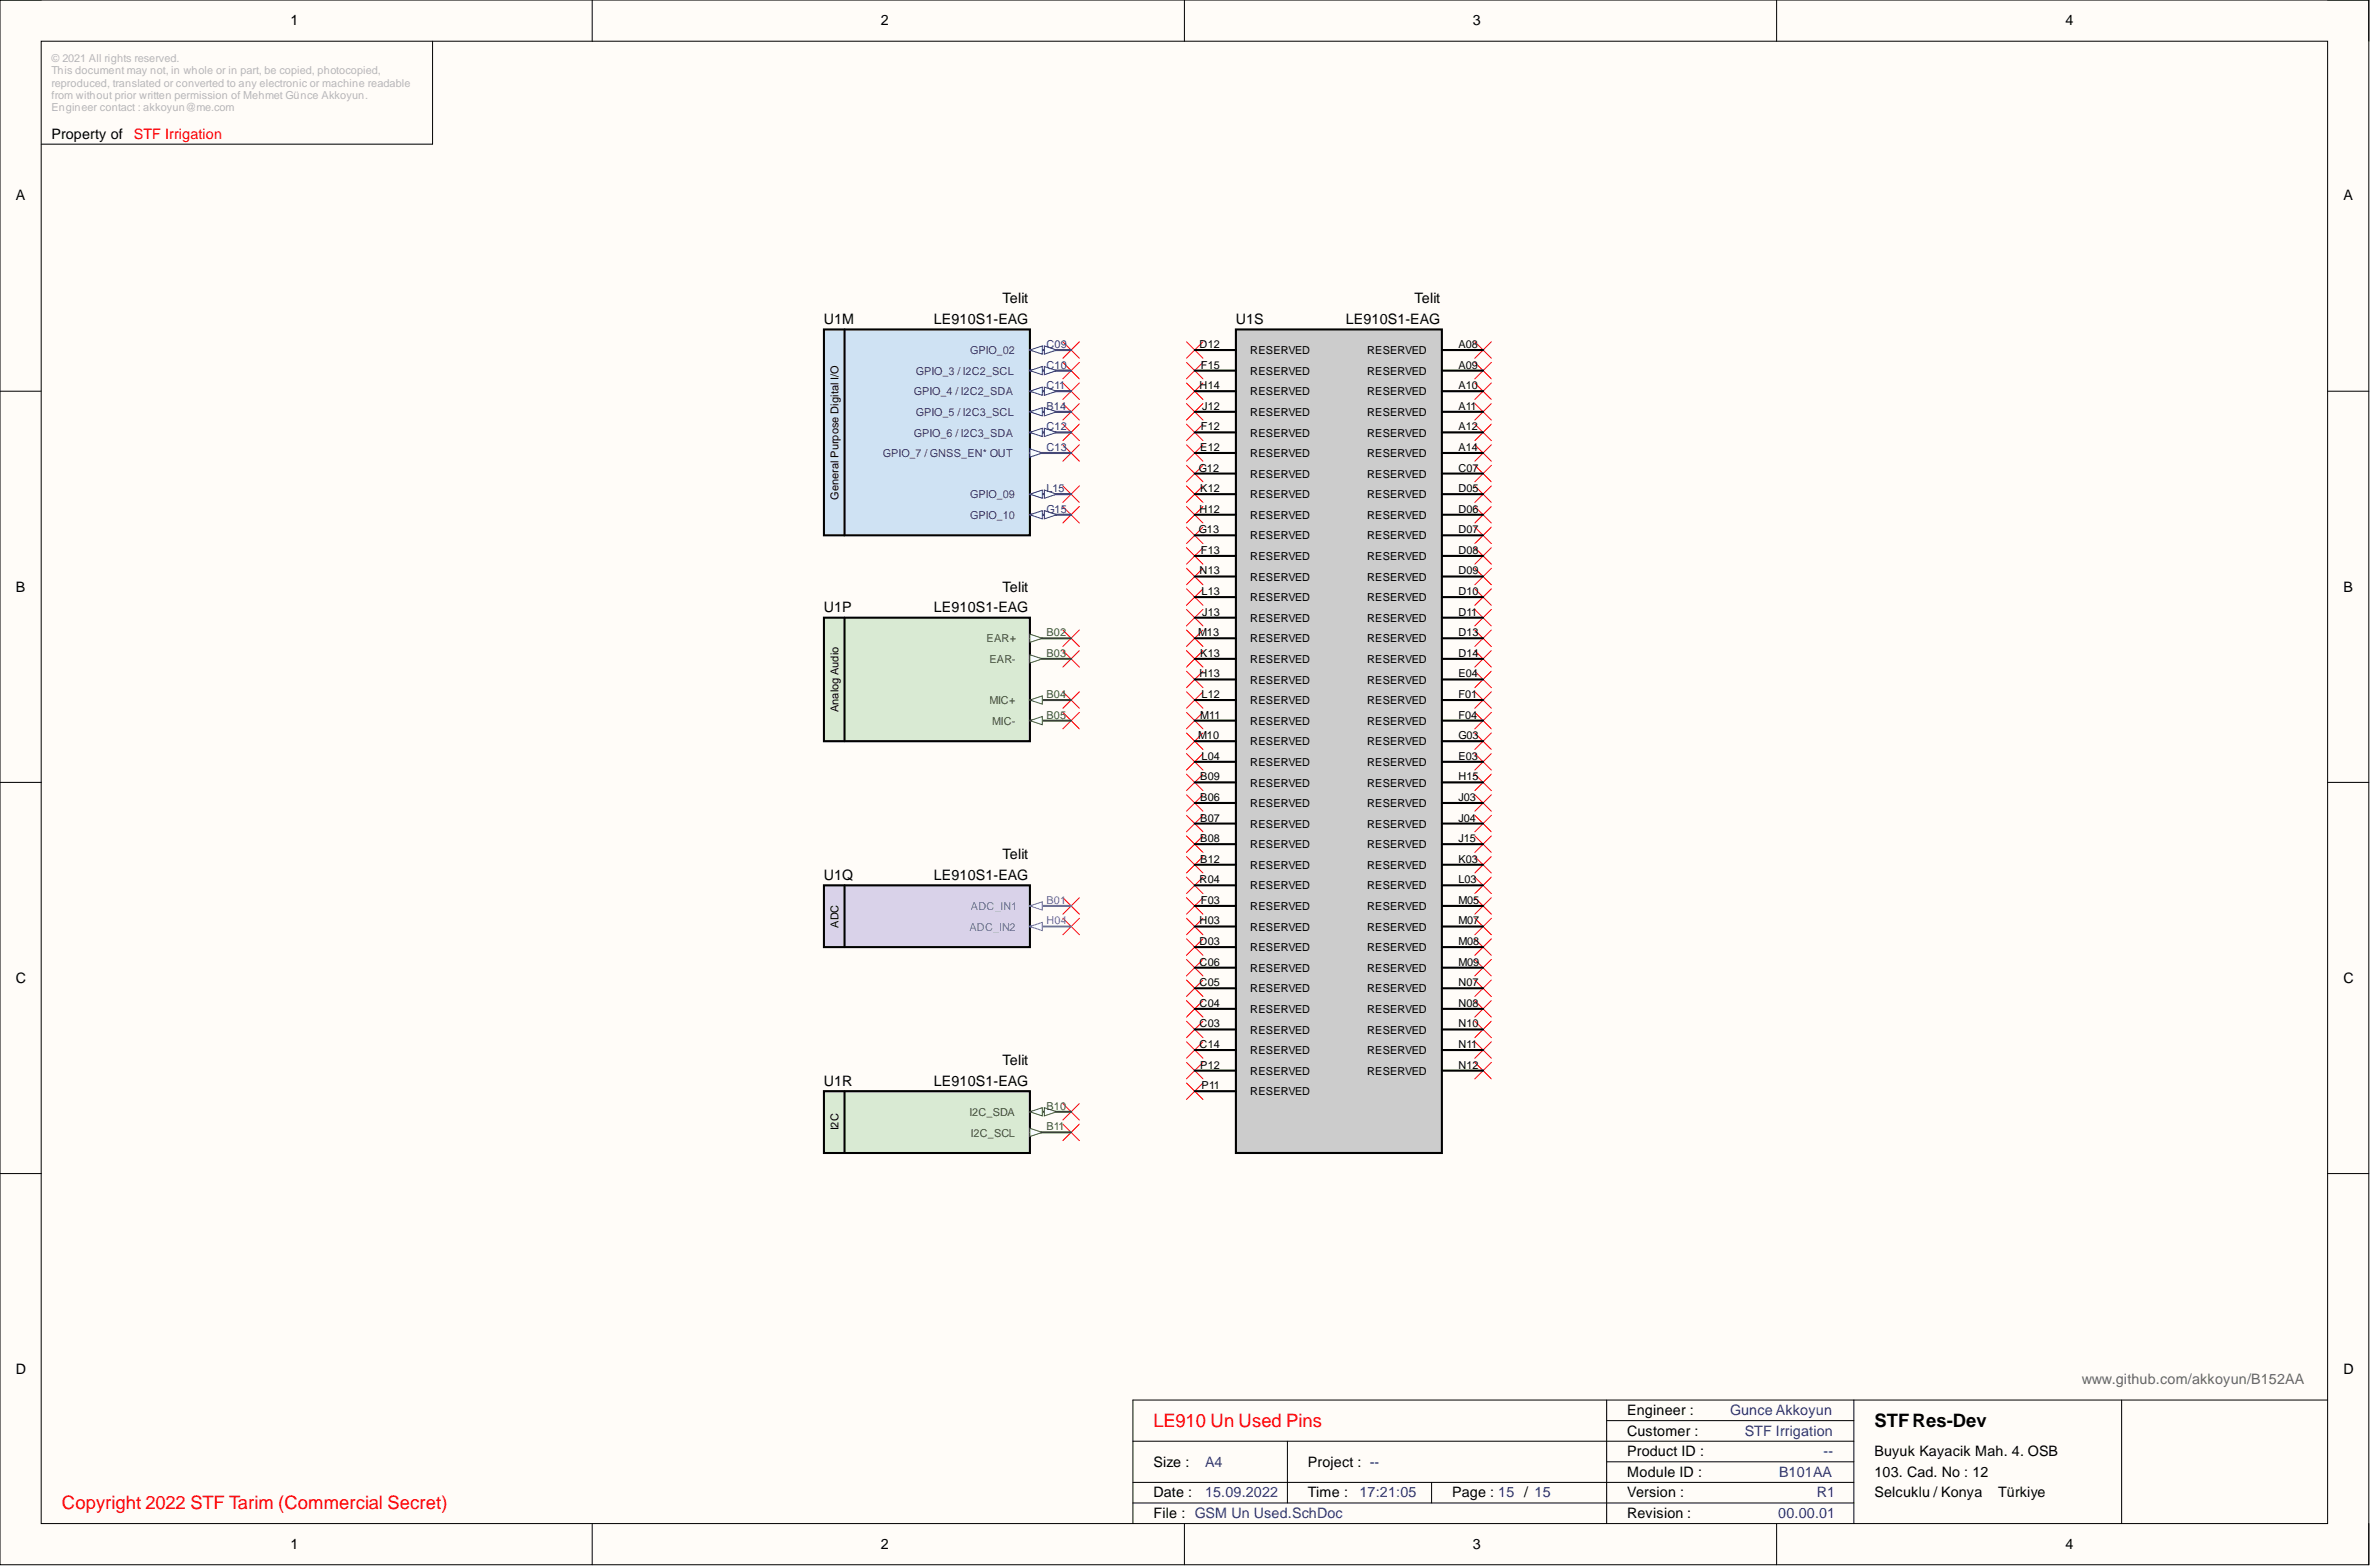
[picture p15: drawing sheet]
<svg xmlns="http://www.w3.org/2000/svg" width="292mm" height="193mm" viewBox="0 0 292 193" stroke-linecap="round" stroke-linejoin="round" font-family="sans-serif">
<defs><g id="words">
<g font-size="2.3" fill="#f00">
<text x="142.1" y="175.7">LE910 Un Used Pins</text>
<text x="7.6" y="185.8">Copyright 2022 STF Tarim (Commercial Secret)</text>
</g>
<text font-size="2.3" x="230.9" y="175.7">STFRes-Dev</text>
<g font-size="1.8">
<text x="35.8" y="3.1">1</text>
<text x="108.5" y="3.1">2</text>
<text x="181.4" y="3.1">3</text>
<text x="254.4" y="3.1">4</text>
<text x="6.3" y="17.1">Property of</text>
<text x="1.9" y="24.7">A</text>
<text x="288.7" y="24.7">A</text>
<text x="101.5" y="39.9">U1M</text>
<text x="115" y="39.9">LE910S1-EAG</text>
<text x="123.5" y="37.4">Telit</text>
<text x="152.3" y="39.9">U1S</text>
<text x="165.8" y="39.9">LE910S1-EAG</text>
<text x="174.3" y="37.4">Telit</text>
<text x="1.9" y="72.9">B</text>
<text x="101.5" y="75.4">U1P</text>
<text x="115" y="75.4">LE910S1-EAG</text>
<text x="123.5" y="72.9">Telit</text>
<text x="288.7" y="72.9">B</text>
<text x="123.5" y="105.8">Telit</text>
<text x="101.5" y="108.3">U1Q</text>
<text x="115" y="108.3">LE910S1-EAG</text>
<text x="1.9" y="121">C</text>
<text x="288.7" y="121">C</text>
<text x="123.5" y="131.2">Telit</text>
<text x="101.5" y="133.7">U1R</text>
<text x="115" y="133.7">LE910S1-EAG</text>
<text x="1.9" y="169.2">D</text>
<text x="288.7" y="169.2">D</text>
<text x="200.5" y="174.3">Engineer :</text>
<text x="200.5" y="176.8">Customer :</text>
<text x="200.5" y="179.3">Product ID :</text>
<text x="230.9" y="179.3">Buyuk Kayacik Mah. 4. OSB</text>
<text x="142.1" y="184.4">Date :</text>
<text x="142.1" y="180.6">Size :</text>
<text x="161.1" y="184.4">Time :</text>
<text x="161.1" y="180.6">Project : --</text>
<text x="178.9" y="184.4">Page : 15 / 15</text>
<text x="200.5" y="181.9">Module ID :</text>
<text x="200.5" y="184.4">Version :</text>
<text x="230.9" y="181.9">103. Cad. No : 12</text>
<text x="230.9" y="184.4">Selcuklu / Konya</text>
<text x="246.2" y="184.4">Türkiye</text>
<text x="35.8" y="190.7">1</text>
<text x="108.5" y="190.7">2</text>
<text x="142.1" y="186.9">File : GSM Un Used.SchDoc</text>
<text x="181.4" y="190.7">3</text>
<text x="200.5" y="186.9">Revision :</text>
<text x="254.4" y="190.7">4</text>
</g>
<text font-size="1.8" fill="#f00" x="16.5" y="17.1">STF Irrigation</text>
<text font-size="1.8" fill="#666" x="256.5" y="170.5">www.github.com/akkoyun/B152AA</text>
<g font-size="1.8" fill="#00f">
<text x="213.2" y="174.3">Gunce Akkoyun</text>
<text x="214.9" y="176.8">STF Irrigation</text>
<text x="224.7" y="179.3">--</text>
<text x="148.5" y="184.4">15.09.2022</text>
<text x="148.5" y="180.6">A4</text>
<text x="167.5" y="184.4">17:21:05</text>
<text x="219.2" y="181.9">B101AA</text>
<text x="223.8" y="184.4">R1</text>
<text x="219.1" y="186.9">00.00.01</text>
</g>
<g font-size="1.4" fill="#b7b7b7">
<text x="6.3" y="7.6">© 2021 All rights reserved.</text>
<text x="6.3" y="9.1">This document may not, in whole or in part, be copied, photocopied,</text>
<text x="6.3" y="10.7">reproduced, translated or converted to any electronic or machine readable</text>
<text x="6.3" y="12.2">from without prior written permission of Mehmet Günce Akkoyun.</text>
<text x="6.3" y="13.7">Engineer contact : akkoyun@me.com</text>
</g>
<g font-size="1.4" fill="#00f">
<text x="112.8" y="46.1">GPIO_3 / I2C2_SCL</text>
<text x="119.5" y="43.6">GPIO_02</text>
<text x="128.9" y="42.9">C09</text>
<text x="128.9" y="45.4">C10</text>
<text x="128.9" y="47.9">C11</text>
<text x="112.6" y="48.7">GPIO_4 / I2C2_SDA</text>
<text x="112.6" y="53.8">GPIO_6 / I2C3_SDA</text>
<text x="112.8" y="51.2">GPIO_5 / I2C3_SCL</text>
<text x="128.9" y="50.5">B14</text>
<text x="128.9" y="53">C12</text>
<text x="108.8" y="56.3">GPIO_7 / GNSS_EN* OUT</text>
<text x="128.9" y="55.5">C13</text>
<text x="119.5" y="61.4">GPIO_09</text>
<text x="119.5" y="63.9">GPIO_10</text>
<text x="128.9" y="60.6">L15</text>
<text x="128.9" y="63.1">G15</text>
</g>
<g font-size="1.4">
<text x="147.8" y="42.9">D12</text>
<text x="147.8" y="47.9">H14</text>
<text x="147.9" y="45.4">F15</text>
<text x="154" y="43.6">RESERVED</text>
<text x="154" y="46.1">RESERVED</text>
<text x="168.4" y="46.1">RESERVED</text>
<text x="168.4" y="43.6">RESERVED</text>
<text x="179.7" y="45.4">A09</text>
<text x="179.7" y="42.9">A08</text>
<text x="179.7" y="47.9">A10</text>
<text x="147.9" y="53">F12</text>
<text x="148.1" y="50.5">J12</text>
<text x="154" y="48.7">RESERVED</text>
<text x="154" y="51.2">RESERVED</text>
<text x="154" y="53.8">RESERVED</text>
<text x="168.4" y="48.7">RESERVED</text>
<text x="168.4" y="51.2">RESERVED</text>
<text x="168.4" y="53.8">RESERVED</text>
<text x="179.7" y="50.5">A11</text>
<text x="179.7" y="53">A12</text>
<text x="147.7" y="58.1">G12</text>
<text x="147.9" y="55.5">E12</text>
<text x="154" y="56.3">RESERVED</text>
<text x="154" y="58.8">RESERVED</text>
<text x="168.4" y="58.8">RESERVED</text>
<text x="168.4" y="56.3">RESERVED</text>
<text x="179.7" y="58.1">C07</text>
<text x="179.7" y="55.5">A14</text>
<text x="147.7" y="65.7">G13</text>
<text x="147.8" y="63.1">H12</text>
<text x="147.9" y="60.6">K12</text>
<text x="154" y="61.4">RESERVED</text>
<text x="154" y="63.9">RESERVED</text>
<text x="168.4" y="61.4">RESERVED</text>
<text x="168.4" y="63.9">RESERVED</text>
<text x="179.7" y="60.6">D05</text>
<text x="179.7" y="63.1">D06</text>
<text x="179.7" y="65.7">D07</text>
<text x="147.8" y="70.7">N13</text>
<text x="147.9" y="68.2">F13</text>
<text x="154" y="69">RESERVED</text>
<text x="154" y="66.4">RESERVED</text>
<text x="154" y="71.5">RESERVED</text>
<text x="168.4" y="66.4">RESERVED</text>
<text x="168.4" y="69">RESERVED</text>
<text x="168.4" y="71.5">RESERVED</text>
<text x="179.7" y="68.2">D08</text>
<text x="179.7" y="70.7">D09</text>
<text x="148" y="73.3">L13</text>
<text x="148.1" y="75.8">J13</text>
<text x="154" y="76.6">RESERVED</text>
<text x="154" y="74">RESERVED</text>
<text x="168.4" y="74">RESERVED</text>
<text x="168.4" y="76.6">RESERVED</text>
<text x="179.7" y="73.3">D10</text>
<text x="179.7" y="75.8">D11</text>
<text x="147.6" y="78.3">M13</text>
<text x="147.8" y="83.4">H13</text>
<text x="147.9" y="80.9">K13</text>
<text x="154" y="81.6">RESERVED</text>
<text x="154" y="79.1">RESERVED</text>
<text x="168.4" y="81.6">RESERVED</text>
<text x="168.4" y="79.1">RESERVED</text>
<text x="179.7" y="80.9">D14</text>
<text x="179.7" y="78.3">D13</text>
<text x="179.7" y="83.4">E04</text>
<text x="147.9" y="88.5">M11</text>
<text x="148" y="86">L12</text>
<text x="154" y="84.2">RESERVED</text>
<text x="154" y="86.7">RESERVED</text>
<text x="154" y="89.2">RESERVED</text>
<text x="168.4" y="86.7">RESERVED</text>
<text x="168.4" y="84.2">RESERVED</text>
<text x="168.4" y="89.2">RESERVED</text>
<text x="179.7" y="86">F01</text>
<text x="179.7" y="88.5">F04</text>
<text x="147.6" y="91">M10</text>
<text x="148" y="93.6">L04</text>
<text x="154" y="91.8">RESERVED</text>
<text x="154" y="94.3">RESERVED</text>
<text x="168.4" y="94.3">RESERVED</text>
<text x="168.4" y="91.8">RESERVED</text>
<text x="179.7" y="93.6">E03</text>
<text x="179.7" y="91">G03</text>
<text x="147.9" y="96.1">B09</text>
<text x="147.9" y="98.6">B06</text>
<text x="147.9" y="101.2">B07</text>
<text x="154" y="96.9">RESERVED</text>
<text x="154" y="99.4">RESERVED</text>
<text x="154" y="101.9">RESERVED</text>
<text x="168.4" y="96.9">RESERVED</text>
<text x="168.4" y="99.4">RESERVED</text>
<text x="168.4" y="101.9">RESERVED</text>
<text x="179.7" y="96.1">H15</text>
<text x="179.7" y="98.6">J03</text>
<text x="179.7" y="101.2">J04</text>
<text x="147.9" y="103.7">B08</text>
<text x="147.9" y="106.2">B12</text>
<text x="154" y="104.5">RESERVED</text>
<text x="154" y="107">RESERVED</text>
<text x="168.4" y="104.5">RESERVED</text>
<text x="168.4" y="107">RESERVED</text>
<text x="179.7" y="103.7">J15</text>
<text x="179.7" y="106.2">K03</text>
<text x="147.8" y="108.8">R04</text>
<text x="147.8" y="113.8">H03</text>
<text x="147.9" y="111.3">F03</text>
<text x="154" y="112.1">RESERVED</text>
<text x="154" y="109.5">RESERVED</text>
<text x="168.4" y="109.5">RESERVED</text>
<text x="168.4" y="112.1">RESERVED</text>
<text x="179.7" y="108.8">L03</text>
<text x="179.7" y="113.8">M07</text>
<text x="179.7" y="111.3">M05</text>
<text x="147.8" y="118.9">C06</text>
<text x="147.8" y="116.4">D03</text>
<text x="154" y="119.7">RESERVED</text>
<text x="154" y="117.1">RESERVED</text>
<text x="154" y="114.6">RESERVED</text>
<text x="168.4" y="114.6">RESERVED</text>
<text x="168.4" y="117.1">RESERVED</text>
<text x="168.4" y="119.7">RESERVED</text>
<text x="179.7" y="116.4">M08</text>
<text x="179.7" y="118.9">M09</text>
<text x="147.8" y="124">C04</text>
<text x="147.8" y="121.4">C05</text>
<text x="154" y="124.7">RESERVED</text>
<text x="154" y="122.2">RESERVED</text>
<text x="168.4" y="124.7">RESERVED</text>
<text x="168.4" y="122.2">RESERVED</text>
<text x="179.7" y="124">N08</text>
<text x="179.7" y="121.4">N07</text>
<text x="147.8" y="126.5">C03</text>
<text x="147.8" y="129.1">C14</text>
<text x="147.9" y="131.6">P12</text>
<text x="154" y="127.3">RESERVED</text>
<text x="154" y="129.8">RESERVED</text>
<text x="168.4" y="127.3">RESERVED</text>
<text x="168.4" y="129.8">RESERVED</text>
<text x="179.7" y="126.5">N10</text>
<text x="179.7" y="129.1">N11</text>
<text x="179.7" y="131.6">N12</text>
<text x="148" y="134.1">P11</text>
<text x="154" y="134.9">RESERVED</text>
<text x="154" y="132.4">RESERVED</text>
<text x="168.4" y="132.4">RESERVED</text>
</g>
<g font-size="1.4" fill="#38761d">
<text x="121.6" y="79.1">EAR+</text>
<text x="121.9" y="81.6">EAR-</text>
<text x="128.9" y="78.3">B02</text>
<text x="128.9" y="80.9">B03</text>
<text x="121.9" y="86.7">MIC+</text>
<text x="122.2" y="89.2">MIC-</text>
<text x="128.9" y="86">B04</text>
<text x="128.9" y="88.5">B05</text>
<text x="119.4" y="137.4">I2C_SDA</text>
<text x="128.9" y="136.7">B10</text>
<text x="119.6" y="140">I2C_SCL</text>
<text x="128.9" y="139.2">B11</text>
</g>
<g font-size="1.4" fill="#90f">
<text x="119.6" y="112.1">ADC_IN1</text>
<text x="128.9" y="111.3">B01</text>
<text x="128.9" y="113.8">H04</text>
<text x="119.4" y="114.6">ADC_IN2</text>
</g>
<g font-size="1.3">
<text x="103.3" y="61.5" transform="rotate(-90 103.3 61.5)">General Purpose Digital I/O</text>
<text x="103.3" y="87.7" transform="rotate(-90 103.3 87.7)">Analog Audio</text>
<text x="103.3" y="114.3" transform="rotate(-90 103.3 114.3)">ADC</text>
<text x="103.3" y="139.2" transform="rotate(-90 103.3 139.2)">I2C</text>
</g>
</g></defs>
<path d="M0 0h291.8v192.7h-291.8z" fill-rule="evenodd" fill="#fffcf8"/>
<path d="M0 0h291.8v192.7h-291.8z" fill="none" stroke="#000" stroke-width=".12"/>
<path d="M5.1 5.1h281.7v182.5h-281.7z" fill-rule="evenodd" fill="#fffcf8"/>
<g fill="none" stroke="#000" stroke-width=".12">
<path d="M0 0h5.1M5.1 5.1h281.7v182.5h-281.7zM53.3 5.1v12.7h-48.2M73 0v5.1M145.9 0v5.1M218.9 0v5.1M286.8 0h5v5.1M0 48.2h5.1M286.8 48.2h5M0 96.3h5.1M286.8 96.3h5M0 144.5h5.1"/>
<path d="M286.8 144.5h5M139.6 177.5h88.8M158.6 177.5v7.6M197.9 174.9h30.5M197.9 172.4v15.2M228.4 172.4v15.2M261.4 172.4v15.2M286.8 172.4h-147.2v15.2M73 187.6v5.1M139.6 182.6h88.8M139.6 185.1h88.8M145.9 187.6v5.1"/>
<path d="M176.4 182.6v2.5M197.9 180h30.5M218.9 187.6v5.1M291.8 187.6v5.1"/>
</g>
<g fill="none" stroke="#f00" stroke-width=".12">
<path d="M130.9 42.1l2.1 2M130.9 44.6l2.1 2.1M130.9 47.2l2.1 2M130.9 49.7l2.1 2M130.9 52.2l2.1 2.1M130.9 54.8l2.1 2M130.9 59.8l2.1 2.1M133 42.1l-2.1 2M133 44.6l-2.1 2.1M133 47.2l-2.1 2M133 49.7l-2.1 2M133 52.2l-2.1 2.1"/>
<path d="M133 54.8l-2.1 2M133 59.8l-2.1 2.1M146.2 57.3l2 2M146.2 42.1l2 2M146.2 44.6l2 2.1M146.2 47.2l2 2M146.2 49.7l2 2M146.2 52.2l2 2.1M146.2 54.8l2 2M146.2 59.8l2 2.1M148.2 44.6l-2 2.1M148.2 42.1l-2 2"/>
<path d="M148.2 47.2l-2 2M148.2 49.7l-2 2M148.2 52.2l-2 2.1M148.2 54.8l-2 2M148.2 57.3l-2 2M148.2 59.8l-2 2.1M181.7 42.1l2 2M181.7 44.6l2 2.1M181.7 47.2l2 2M181.7 49.7l2 2M181.7 52.2l2 2.1M181.7 54.8l2 2"/>
<path d="M181.7 57.3l2 2M181.7 59.8l2 2.1M183.7 42.1l-2 2M183.7 44.6l-2 2.1M183.7 47.2l-2 2M183.7 49.7l-2 2M183.7 52.2l-2 2.1M183.7 54.8l-2 2M183.7 57.3l-2 2M183.7 59.8l-2 2.1M130.9 62.4l2.1 2M130.9 77.6l2.1 2"/>
<path d="M133 62.4l-2.1 2M133 77.6l-2.1 2M146.2 64.9l2 2M146.2 75.1l2 2M146.2 62.4l2 2M146.2 67.4l2 2.1M146.2 70l2 2M146.2 72.5l2 2M146.2 77.6l2 2M148.2 62.4l-2 2M148.2 64.9l-2 2M148.2 67.4l-2 2.1"/>
<path d="M148.2 70l-2 2M148.2 72.5l-2 2M148.2 75.1l-2 2M148.2 77.6l-2 2M181.7 62.4l2 2M181.7 64.9l2 2M181.7 67.4l2 2.1M181.7 70l2 2M181.7 72.5l2 2M181.7 75.1l2 2M181.7 77.6l2 2M183.7 62.4l-2 2"/>
<path d="M183.7 64.9l-2 2M183.7 67.4l-2 2.1M183.7 70l-2 2M183.7 72.5l-2 2M183.7 75.1l-2 2M183.7 77.6l-2 2M130.9 85.2l2.1 2M130.9 80.1l2.1 2.1M130.9 87.7l2.1 2.1M133 80.1l-2.1 2.1M133 85.2l-2.1 2M133 87.7l-2.1 2.1"/>
<path d="M146.2 80.1l2 2.1M146.2 82.7l2 2M146.2 85.2l2 2M146.2 87.7l2 2.1M146.2 90.3l2 2M146.2 92.8l2 2M146.2 95.3l2 2.1M146.2 97.9l2 2M148.2 80.1l-2 2.1M148.2 82.7l-2 2M148.2 85.2l-2 2M148.2 87.7l-2 2.1"/>
<path d="M148.2 90.3l-2 2M148.2 92.8l-2 2M148.2 95.3l-2 2.1M148.2 97.9l-2 2M181.7 80.1l2 2.1M181.7 82.7l2 2M181.7 85.2l2 2M181.7 87.7l2 2.1M181.7 90.3l2 2M181.7 92.8l2 2M181.7 95.3l2 2.1M181.7 97.9l2 2"/>
<path d="M183.7 80.1l-2 2.1M183.7 82.7l-2 2M183.7 85.2l-2 2M183.7 87.7l-2 2.1M183.7 90.3l-2 2M183.7 92.8l-2 2M183.7 95.3l-2 2.1M183.7 97.9l-2 2M130.9 110.5l2.1 2.1M130.9 113.1l2.1 2M133 110.5l-2.1 2.1M133 113.1l-2.1 2"/>
<path d="M146.2 100.4l2 2M146.2 102.9l2 2.1M146.2 105.5l2 2M146.2 108l2 2M146.2 110.5l2 2.1M146.2 113.1l2 2M146.2 115.6l2 2M146.2 118.2l2 2M148.2 100.4l-2 2M148.2 102.9l-2 2.1M148.2 105.5l-2 2M148.2 108l-2 2"/>
<path d="M148.2 110.5l-2 2.1M148.2 113.1l-2 2M148.2 115.6l-2 2M148.2 118.2l-2 2M181.7 100.4l2 2M181.7 102.9l2 2.1M181.7 105.5l2 2M181.7 108l2 2M181.7 110.5l2 2.1M181.7 113.1l2 2M181.7 115.6l2 2M181.7 118.2l2 2"/>
<path d="M183.7 100.4l-2 2M183.7 102.9l-2 2.1M183.7 105.5l-2 2M183.7 108l-2 2M183.7 110.5l-2 2.1M183.7 113.1l-2 2M183.7 115.6l-2 2M183.7 118.2l-2 2M130.9 135.9l2.1 2M130.9 138.4l2.1 2.1M133 135.9l-2.1 2M133 138.4l-2.1 2.1"/>
<path d="M146.2 120.7l2 2M146.2 123.2l2 2.1M146.2 125.8l2 2M146.2 128.3l2 2M146.2 130.8l2 2.1M146.2 133.4l2 2M148.2 120.7l-2 2M148.2 123.2l-2 2.1M148.2 125.8l-2 2M148.2 128.3l-2 2M148.2 130.8l-2 2.1M148.2 133.4l-2 2"/>
<path d="M181.7 120.7l2 2M181.7 123.2l2 2.1M181.7 125.8l2 2M181.7 128.3l2 2M181.7 130.8l2 2.1M183.7 120.7l-2 2M183.7 123.2l-2 2.1M183.7 125.8l-2 2M183.7 128.3l-2 2M183.7 130.8l-2 2.1"/>
</g>
<path d="M152.3 40.6h25.3v101.4h-25.3z" fill-rule="evenodd" fill="#ccc"/>
<g fill="none" stroke="#000" stroke-width=".25">
<path d="M147.2 45.6h5.1M147.2 43.1h5.1M147.2 48.2h5.1M147.2 50.7h5.1M147.2 53.2h5.1M147.2 58.3h5.1M147.2 55.8h5.1M152.3 40.6h25.3v101.4h-25.3zM177.6 45.6h5.1M177.6 43.1h5.1M177.6 48.2h5.1M177.6 50.7h5.1"/>
<path d="M177.6 53.2h5.1M177.6 58.3h5.1M177.6 55.8h5.1M147.2 68.5h5.1M147.2 65.9h5.1M147.2 76.1h5.1M147.2 73.5h5.1M147.2 78.6h5.1M147.2 71h5.1M147.2 60.9h5.1M147.2 63.4h5.1M177.6 68.5h5.1"/>
<path d="M177.6 65.9h5.1M177.6 76.1h5.1M177.6 73.5h5.1M177.6 78.6h5.1M177.6 71h5.1M177.6 60.9h5.1M177.6 63.4h5.1M147.2 81.1h5.1M147.2 96.3h5.1M147.2 86.2h5.1M147.2 93.8h5.1M147.2 83.7h5.1"/>
<path d="M147.2 98.9h5.1M147.2 88.7h5.1M147.2 91.3h5.1M177.6 81.1h5.1M177.6 96.3h5.1M177.6 86.2h5.1M177.6 93.8h5.1M177.6 83.7h5.1M177.6 98.9h5.1M177.6 88.7h5.1M177.6 91.3h5.1M147.2 104h5.1"/>
<path d="M147.2 119.2h5.1M147.2 116.6h5.1M147.2 111.6h5.1M147.2 106.5h5.1M147.2 109h5.1M147.2 114.1h5.1M147.2 101.4h5.1M177.6 104h5.1M177.6 119.2h5.1M177.6 116.6h5.1M177.6 111.6h5.1M177.6 106.5h5.1"/>
<path d="M177.6 109h5.1M177.6 114.1h5.1M177.6 101.4h5.1M147.2 126.8h5.1M147.2 124.2h5.1M147.2 121.7h5.1M147.2 129.3h5.1M147.2 131.8h5.1M147.2 134.4h5.1M177.6 126.8h5.1M177.6 124.2h5.1M177.6 121.7h5.1"/>
<path d="M177.6 129.3h5.1M177.6 131.8h5.1"/>
</g>
<path d="M101.5 134.4h25.4v7.6h-25.4z" fill-rule="evenodd" fill="#d9ead3"/>
<path d="M101.5 134.4h25.4v7.6h-25.4zM104 134.4v7.6" fill="none" stroke="#000" stroke-width=".25"/>
<path d="M126.9 139.4h5.1" fill="none" stroke="#38761d" stroke-width=".25"/>
<path d="M126.9 138.9l1.5 .5-1.5 .6z" fill="#f8fcff"/>
<path d="M126.9 138.9l1.5 .5-1.5 .6z" fill="none" stroke="#38761d" stroke-width=".12"/>
<path d="M126.9 136.9h5.1" fill="none" stroke="#38761d" stroke-width=".25"/>
<path d="M126.9 136.9l1.5-.5v1z" fill="#f8fcff"/>
<path d="M126.9 136.9l1.5-.5v1z" fill="none" stroke="#38761d" stroke-width=".12"/>
<path d="M128.7 136.4l1.5 .5-1.5 .5z" fill="#f8fcff"/>
<path d="M128.7 136.4l1.5 .5-1.5 .5z" fill="none" stroke="#38761d" stroke-width=".12"/>
<path d="M101.5 109h25.4v7.6h-25.4z" fill-rule="evenodd" fill="#d9d2e9"/>
<path d="M101.5 109h25.4v7.6h-25.4z" fill="none" stroke="#000" stroke-width=".25"/>
<path d="M126.9 111.6h5.1" fill="none" stroke="#90f" stroke-width=".25"/>
<path d="M126.9 111.6l1.5-.5v1z" fill="#f8fcff"/>
<path d="M126.9 111.6l1.5-.5v1z" fill="none" stroke="#90f" stroke-width=".12"/>
<path d="M104 109v7.6" fill="none" stroke="#000" stroke-width=".25"/>
<path d="M126.9 114.1h5.1" fill="none" stroke="#90f" stroke-width=".25"/>
<path d="M126.9 114.1l1.5-.5v1z" fill="#f8fcff"/>
<path d="M126.9 114.1l1.5-.5v1z" fill="none" stroke="#90f" stroke-width=".12"/>
<path d="M101.5 76.1h25.4v15.2h-25.4z" fill-rule="evenodd" fill="#d9ead3"/>
<path d="M101.5 76.1h25.4v15.2h-25.4z" fill="none" stroke="#000" stroke-width=".25"/>
<path d="M126.9 78.6h5.1" fill="none" stroke="#38761d" stroke-width=".25"/>
<path d="M126.9 78.1l1.5 .5-1.5 .5z" fill="#f8fcff"/>
<path d="M126.9 78.1l1.5 .5-1.5 .5z" fill="none" stroke="#38761d" stroke-width=".12"/>
<path d="M126.9 81.1h5.1" fill="none" stroke="#38761d" stroke-width=".25"/>
<path d="M126.9 80.6l1.5 .5-1.5 .5z" fill="#f8fcff"/>
<path d="M126.9 80.6l1.5 .5-1.5 .5z" fill="none" stroke="#38761d" stroke-width=".12"/>
<path d="M126.9 86.2h5.1" fill="none" stroke="#38761d" stroke-width=".25"/>
<path d="M126.9 86.2l1.5-.5v1z" fill="#f8fcff"/>
<path d="M126.9 86.2l1.5-.5v1z" fill="none" stroke="#38761d" stroke-width=".12"/>
<path d="M126.9 88.7h5.1" fill="none" stroke="#38761d" stroke-width=".25"/>
<path d="M126.9 88.7l1.5-.5v1z" fill="#f8fcff"/>
<path d="M126.9 88.7l1.5-.5v1z" fill="none" stroke="#38761d" stroke-width=".12"/>
<path d="M104 76.1v15.2" fill="none" stroke="#000" stroke-width=".25"/>
<path d="M101.5 40.6h25.4v25.3h-25.4z" fill-rule="evenodd" fill="#cfe2f3"/>
<path d="M101.5 40.6h25.4v25.3h-25.4zM104 40.6v25.3" fill="none" stroke="#000" stroke-width=".25"/>
<path d="M126.9 43.1h5.1" fill="none" stroke="#00f" stroke-width=".25"/>
<path d="M126.9 43.1l1.5-.5v1z" fill="#f8fcff"/>
<path d="M126.9 43.1l1.5-.5v1z" fill="none" stroke="#00f" stroke-width=".12"/>
<path d="M128.7 42.6l1.5 .5-1.5 .5z" fill="#f8fcff"/>
<path d="M128.7 42.6l1.5 .5-1.5 .5z" fill="none" stroke="#00f" stroke-width=".12"/>
<path d="M126.9 45.6h5.1" fill="none" stroke="#00f" stroke-width=".25"/>
<path d="M126.9 45.6l1.5-.5v1z" fill="#f8fcff"/>
<path d="M126.9 45.6l1.5-.5v1z" fill="none" stroke="#00f" stroke-width=".12"/>
<path d="M128.7 45.1l1.5 .5-1.5 .5z" fill="#f8fcff"/>
<path d="M128.7 45.1l1.5 .5-1.5 .5z" fill="none" stroke="#00f" stroke-width=".12"/>
<path d="M126.9 48.2h5.1" fill="none" stroke="#00f" stroke-width=".25"/>
<path d="M126.9 48.2l1.5-.5v1z" fill="#f8fcff"/>
<path d="M126.9 48.2l1.5-.5v1z" fill="none" stroke="#00f" stroke-width=".12"/>
<path d="M128.7 47.7l1.5 .5-1.5 .5z" fill="#f8fcff"/>
<path d="M128.7 47.7l1.5 .5-1.5 .5z" fill="none" stroke="#00f" stroke-width=".12"/>
<path d="M126.9 50.7h5.1" fill="none" stroke="#00f" stroke-width=".25"/>
<path d="M126.9 50.7l1.5-.5v1z" fill="#f8fcff"/>
<path d="M126.9 50.7l1.5-.5v1z" fill="none" stroke="#00f" stroke-width=".12"/>
<path d="M128.7 50.2l1.5 .5-1.5 .5z" fill="#f8fcff"/>
<path d="M128.7 50.2l1.5 .5-1.5 .5z" fill="none" stroke="#00f" stroke-width=".12"/>
<path d="M126.9 53.2h5.1" fill="none" stroke="#00f" stroke-width=".25"/>
<path d="M126.9 53.2l1.5-.5v1.1z" fill="#f8fcff"/>
<path d="M126.9 53.2l1.5-.5v1.1z" fill="none" stroke="#00f" stroke-width=".12"/>
<path d="M128.7 52.7l1.5 .5-1.5 .6z" fill="#f8fcff"/>
<path d="M128.7 52.7l1.5 .5-1.5 .6z" fill="none" stroke="#00f" stroke-width=".12"/>
<path d="M126.9 55.8h5.1" fill="none" stroke="#00f" stroke-width=".25"/>
<path d="M126.9 55.3l1.5 .5-1.5 .5z" fill="#f8fcff"/>
<path d="M126.9 55.3l1.5 .5-1.5 .5z" fill="none" stroke="#00f" stroke-width=".12"/>
<path d="M126.9 60.9h5.1" fill="none" stroke="#00f" stroke-width=".25"/>
<path d="M126.9 60.9l1.5-.6v1.1z" fill="#f8fcff"/>
<path d="M126.9 60.9l1.5-.6v1.1z" fill="none" stroke="#00f" stroke-width=".12"/>
<path d="M128.7 60.3l1.5 .6-1.5 .5z" fill="#f8fcff"/>
<path d="M128.7 60.3l1.5 .6-1.5 .5z" fill="none" stroke="#00f" stroke-width=".12"/>
<path d="M126.9 63.4h5.1" fill="none" stroke="#00f" stroke-width=".25"/>
<path d="M126.9 63.4l1.5-.5v1z" fill="#f8fcff"/>
<path d="M126.9 63.4l1.5-.5v1z" fill="none" stroke="#00f" stroke-width=".12"/>
<path d="M128.7 62.9l1.5 .5-1.5 .5z" fill="#f8fcff"/>
<path d="M128.7 62.9l1.5 .5-1.5 .5z" fill="none" stroke="#00f" stroke-width=".12"/>
<use href="#words"/>
</svg>
